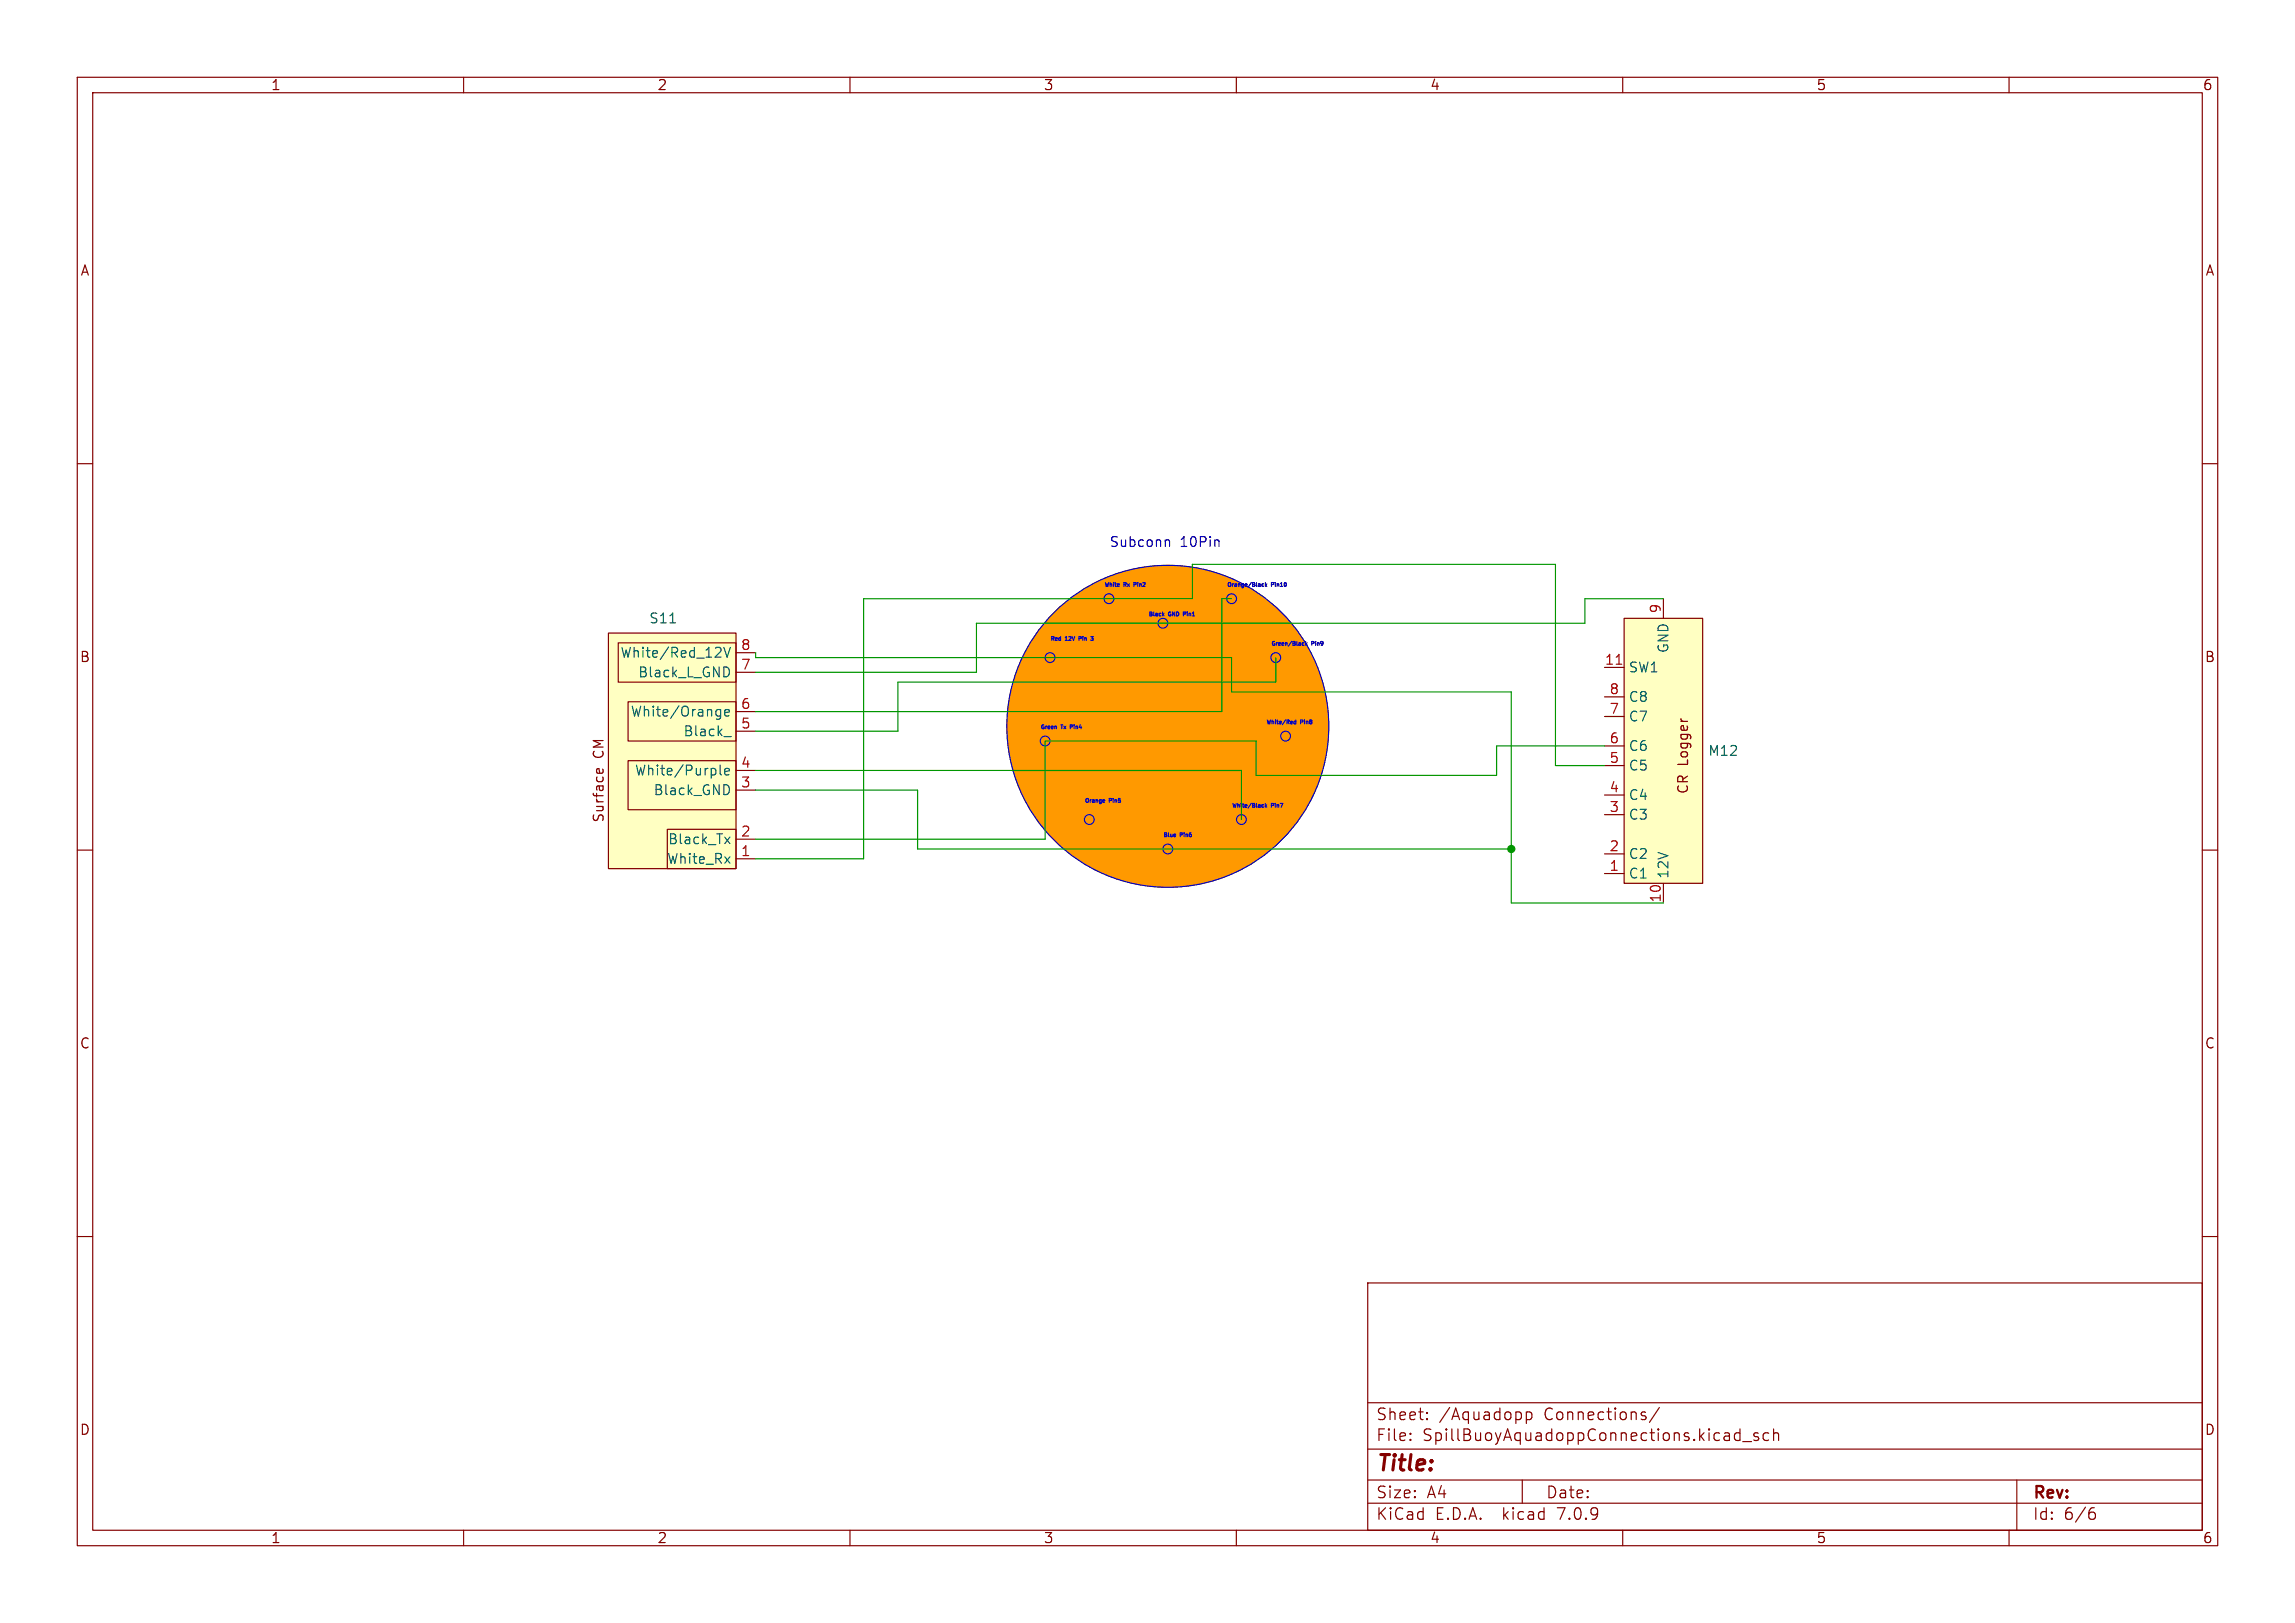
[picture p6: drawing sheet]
<svg xmlns="http://www.w3.org/2000/svg" width="297mm" height="210mm" viewBox="0 0 297 210" stroke-linecap="round" stroke-linejoin="round" font-family="sans-serif">
<defs><g id="words">
<text font-size="2.8" fill="#840000" x="178" y="190.9">Title:</text>
<g font-size="2.1" fill="#840000">
<text x="178" y="184">Sheet:</text>
<text x="186.2" y="184">/Aquadopp</text>
<text x="199.9" y="184">Connections/</text>
<text x="178" y="186.7">File:</text>
<text x="184.1" y="186.7">SpillBuoyAquadoppConnections.kicad_sch</text>
<text x="178" y="196.9">KiCad</text>
<text x="178" y="194.1">Size:</text>
<text x="184.7" y="194.1">A4</text>
<text x="185.7" y="196.9">E.D.A.</text>
<text x="194.6" y="196.9">kicad</text>
<text x="200" y="194.1">Date:</text>
<text x="201.8" y="196.9">7.0.9</text>
<text x="263" y="194.3">Rev:</text>
<text x="263" y="196.9">Id:</text>
<text x="267.1" y="196.9">6/6</text>
</g>
<g font-size="1.8" fill="#840000">
<text x="35" y="11.9">1</text>
<text x="85" y="11.9">2</text>
<text x="135" y="11.9">3</text>
<text x="185" y="11.9">4</text>
<text x="235" y="11.9">5</text>
<text x="285" y="11.9">6</text>
<text x="10.3" y="35.9">A</text>
<text x="285.3" y="35.9">A</text>
<text x="10.3" y="85.9">B</text>
<text x="285.3" y="85.9">B</text>
<text x="78.3" y="98.1" transform="rotate(-90 78.3 98.1)">CM</text>
<text x="78.3" y="106.5" transform="rotate(-90 78.3 106.5)">Surface</text>
<text x="218.7" y="102.8" transform="rotate(-90 218.7 102.8)">CR Logger</text>
<text x="10.3" y="135.9">C</text>
<text x="285.3" y="135.9">C</text>
<text x="10.3" y="185.9">D</text>
<text x="285.3" y="185.9">D</text>
<text x="35" y="199.9">1</text>
<text x="85" y="199.9">2</text>
<text x="135" y="199.9">3</text>
<text x="185" y="199.9">4</text>
<text x="235" y="199.9">5</text>
<text x="285" y="199.9">6</text>
</g>
<g font-size="1.8" fill="#0000c2">
<text x="143.5" y="70.9">Subconn</text>
<text x="152.7" y="70.9">10Pin</text>
</g>
<g font-size="1.8" fill="#006464">
<text x="83.9" y="80.9">S11</text>
<text x="80.2" y="85.3">White/Red_12V</text>
<text x="82.5" y="87.9">Black_L_GND</text>
<text x="210.7" y="87.2">SW1</text>
<text x="216.1" y="84.6" transform="rotate(-90 216.1 84.6)">GND</text>
<text x="81.5" y="92.9">White/Orange</text>
<text x="88.4" y="95.5">Black_</text>
<text x="210.7" y="93.6">C7</text>
<text x="210.7" y="91">C8</text>
<text x="82.1" y="100.6">White/Purple</text>
<text x="210.7" y="99.9">C5</text>
<text x="210.7" y="97.4">C6</text>
<text x="221" y="98">M12</text>
<text x="84.5" y="103.1">Black_GND</text>
<text x="210.7" y="106.3">C3</text>
<text x="210.7" y="103.7">C4</text>
<text x="86.3" y="112">White_Rx</text>
<text x="86.4" y="109.4">Black_Tx</text>
<text x="210.7" y="113.9">C1</text>
<text x="210.7" y="111.4">C2</text>
<text x="216.1" y="113.8" transform="rotate(-90 216.1 113.8)">12V</text>
</g>
<g font-size="1.8" fill="#a90000">
<text x="215" y="79.4" transform="rotate(-90 215 79.4)">9</text>
<text x="95.8" y="86.7">7</text>
<text x="95.8" y="84.2">8</text>
<text x="207.6" y="86.1">11</text>
<text x="208.2" y="89.9">8</text>
<text x="95.8" y="94.4">5</text>
<text x="95.8" y="91.8">6</text>
<text x="208.2" y="92.5">7</text>
<text x="95.8" y="102">3</text>
<text x="95.8" y="99.4">4</text>
<text x="208.2" y="98.8">5</text>
<text x="208.2" y="96.3">6</text>
<text x="208.2" y="105.2">3</text>
<text x="208.2" y="102.6">4</text>
<text x="95.8" y="110.9">1</text>
<text x="95.8" y="108.3">2</text>
<text x="208.2" y="112.8">1</text>
<text x="208.2" y="110.2">2</text>
<text x="215" y="116.9" transform="rotate(-90 215 116.9)">10</text>
</g>
<g font-size=".7" fill="#0000c2">
<text x="142.9" y="76">White</text>
<text x="145.6" y="76">Rx</text>
<text x="147.2" y="76">Pin2</text>
<text x="158.7" y="76">Orange/Black</text>
<text x="164.7" y="76">Pin10</text>
<text x="135.9" y="82.9">Red</text>
<text x="138" y="82.9">12V</text>
<text x="140.1" y="82.9">Pin</text>
<text x="148.6" y="79.8">Black</text>
<text x="151.4" y="79.8">GND</text>
<text x="153.6" y="79.8">Pin1</text>
<text x="164.5" y="83.6">Green/Black</text>
<text x="169.9" y="83.6">Pin9</text>
<text x="134.6" y="94.4">Green</text>
<text x="137.5" y="94.4">Tx</text>
<text x="139" y="94.4">Pin4</text>
<text x="163.8" y="93.7">White/Red</text>
<text x="168.4" y="93.7">Pin8</text>
<text x="140.3" y="103.9">Orange</text>
<text x="143.7" y="103.9">Pin5</text>
<text x="159.4" y="104.5">White/Black</text>
<text x="164.7" y="104.5">Pin7</text>
<text x="150.5" y="108.3">Blue</text>
<text x="152.9" y="108.3">Pin6</text>
</g>
</g></defs>
<g fill="none" stroke="#840000" stroke-width=".15">
<path d="M10 10h277v190h-277zM12 12h273v186h-273zM60 10v2M110 10v2M160 10v2M210 10v2M260 10v2M10 60h2M285 60h2M215.3 77.5v2.5M78.7 81.9h16.5v30.5h-16.5zM80 83.2h15.2v5.1h-15.2z"/>
<path d="M81.3 98.4h13.9v6.4h-13.9zM81.3 90.8h13.9v5.1h-13.9zM95.2 99.7h2.6M95.2 94.6h2.6M95.2 92.1h2.6M95.2 87h2.6M95.2 84.5h2.6M207.6 86.4h2.6M207.6 99.1h2.6M207.6 96.5h2.6M207.6 92.7h2.6M207.6 90.2h2.6"/>
<path d="M210.2 80h10.1v34.3h-10.1zM10 110h2M86.4 107.3h8.8v5.1h-8.8zM95.2 111.1h2.6M95.2 108.6h2.6M95.2 102.2h2.6M207.6 113h2.6M207.6 110.5h2.6M207.6 105.4h2.6M207.6 102.9h2.6M215.3 114.3v2.5M285 110h2"/>
<path d="M10 160h2M285 160h2M177 166h108v32h-108zM60 198v2M110 198v2M160 198v2M177 194.5h108M177 191.5h108M177 187.5h108M177 181.5h108M182.5 186.3h.1l-.1 .1M182.5 186.3v.1"/>
<path d="M182.5 185.5v.1M182.5 185.5h.1l-.1 .1M184.7 183.6v.1M184.7 183.6h-.1l.1 .1M184.7 182.8v.1M184.7 182.8h-.1l.1 .1M197 191.5v3M197.5 182.7v1.5M197.5 182.8l.5-.1 .2 .3v.4l-.1 .2-.1 .1-.5-.1M210 198v2M212.8 183.2l.2 .2v.2l-.2 .1M212.8 182.7l.2 .1"/>
<path d="M214.7 182.1l-1.2 2M225.2 184.9v1.5M225.2 185.5l-.5-.1-.2 .3v.4l.1 .2 .1 .1 .5-.1M225.5 186.5h1.2M227.5 185.5l-.3-.1-.2 .2v.2l.5 .2 .1 .1-.1 .2-.1 .1-.4-.1M228.9 185.5l-.4-.1-.3 .3v.4l.1 .2 .2 .1 .4-.1M229.5 185.5a.37 .37 0 0 1 .7 .1v.8M229.5 184.9v1.5M260 198v2M261 191.5v6.5M270.6 195.7h.3l.3 .3-.1 .5-.2 .1h-.3M271 195.1l-.4 .1"/>
</g>
<circle cx="151.1" cy="94" r="20.8" fill="#f90" stroke="#f90" stroke-width=".13"/>
<g fill="#ffffc2" stroke="#ffffc2" stroke-width=".13">
<path d="M78.7 81.9h16.5v30.5h-16.5z"/>
<path d="M210.2 80h10.1v34.3h-10.1z"/>
</g>
<path d="M77.2 99.9l.1-.4h.2l.1 .6M78 99.5v.4" fill="none" stroke="#840000" stroke-width=".16"/>
<g fill="none" stroke="#006464" stroke-width=".15">
<path d="M86.7 80.6h.7M92.9 91.8l.4 .1M93.1 83.8h.1a.34 .34 0 0 1 .1 .5l-.8 .7h.8M93.2 99v1.1l.2 .2M93.3 91.8v1a.34 .34 0 0 1-.5 .3M93.3 92.6l-.4 .1M93.7 95.3h.9M93.7 83.8l.4 1.2 .4-1.2M93.8 92.2l.6-.1-.1-.2-.3-.1-.2 .2 .1 .6h.4M93.8 99.9l.6-.2-.1-.2-.3-.1-.2 .2 .1 .6h.4M94.2 86.4l.2 .4-.1 .5-.1 .2M93.8 108.3l.7 .9"/>
<path d="M94.2 101.6l.2 .5-.1 .4-.1 .3M94.5 108.3l-.7 .9"/>
</g>
<path d="M209.2 85.9h.7" fill="none" stroke="#a90000" stroke-width=".15"/>
<g fill="none" stroke="#0000c2" stroke-width=".15">
<path d="M146.7 75.6h.3v-.2h-.3v.5M150.5 79.5l.1 .2M150.6 79.4l-.1 .1M151 69.9h.2l.2 .1v.7M153.1 79.5l.3-.1v-.2h-.3v.5M157.7 69.9l.1 .8M163.5 75.6h-.2l.1 .3h.1M163.8 75.4v.5M163.8 75.7l.1 .2M163.9 75.5l-.1 .2M138.5 94.1l.2-.1 .1-.2h-.3v.5M139.6 82.6h.3v-.2h-.3v.5"/>
<path d="M141.2 82.4h.3l-.2 .2h.1l.1 .2-.3 .1M167.7 93.2v.5M167.7 93.4h-.2v.2h.2M168.5 83.4l.3 .1M168.8 83.2l-.3 .1M169 83v.5M169 83.3l.2 .2M169.2 83.2l-.2 .2M142.8 103.5l.2 .1-.3 .1M142.9 103.8h-.1M152.1 107.9v.2h-.2M152.1 108.2v.1"/>
<path d="M163.3 104.4h.2M163.5 104.1l-.2 .1M163.7 104v.5M163.8 104.3l.1 .2M163.9 104.1l-.2 .2"/>
<circle cx="143.5" cy="77.5" r=".63"/>
<circle cx="159.4" cy="77.5" r=".63"/>
<circle cx="135.3" cy="95.9" r=".63"/>
<circle cx="135.9" cy="85.1" r=".63"/>
<circle cx="150.5" cy="80.6" r=".63"/>
<circle cx="151.1" cy="94" r="20.8"/>
<circle cx="165.1" cy="85.1" r=".63"/>
<circle cx="166.4" cy="95.2" r=".63"/>
<circle cx="141" cy="106" r=".63"/>
<circle cx="151.1" cy="109.9" r=".63"/>
<circle cx="160.7" cy="106" r=".63"/>
</g>
<path d="M159.4 77.5h-1.3v14.6h-60.3M215.3 77.5h-10.2v3.1h-78.7v6.4h-28.6M97.8 84.5v.6h61.6v4.4h36.2v27.3h19.7M97.8 99.7h62.9v6.3M165.1 85.1v3.2h-48.9v6.3h-18.4M207.6 96.5h-13.9v3.8h-31.1v-4.4h-27.3v12.7h-37.5M207.6 99.1h-6.3v-26.1h-47v4.5h-42.5v33.6h-14M97.8 102.2h20.9v7.7h76.9" fill="none" stroke="#009600" stroke-width=".15"/>
<circle cx="195.6" cy="109.9" r=".46" fill="#009600" stroke="#009600" stroke-width=".15"/>
<use href="#words"/>
</svg>
